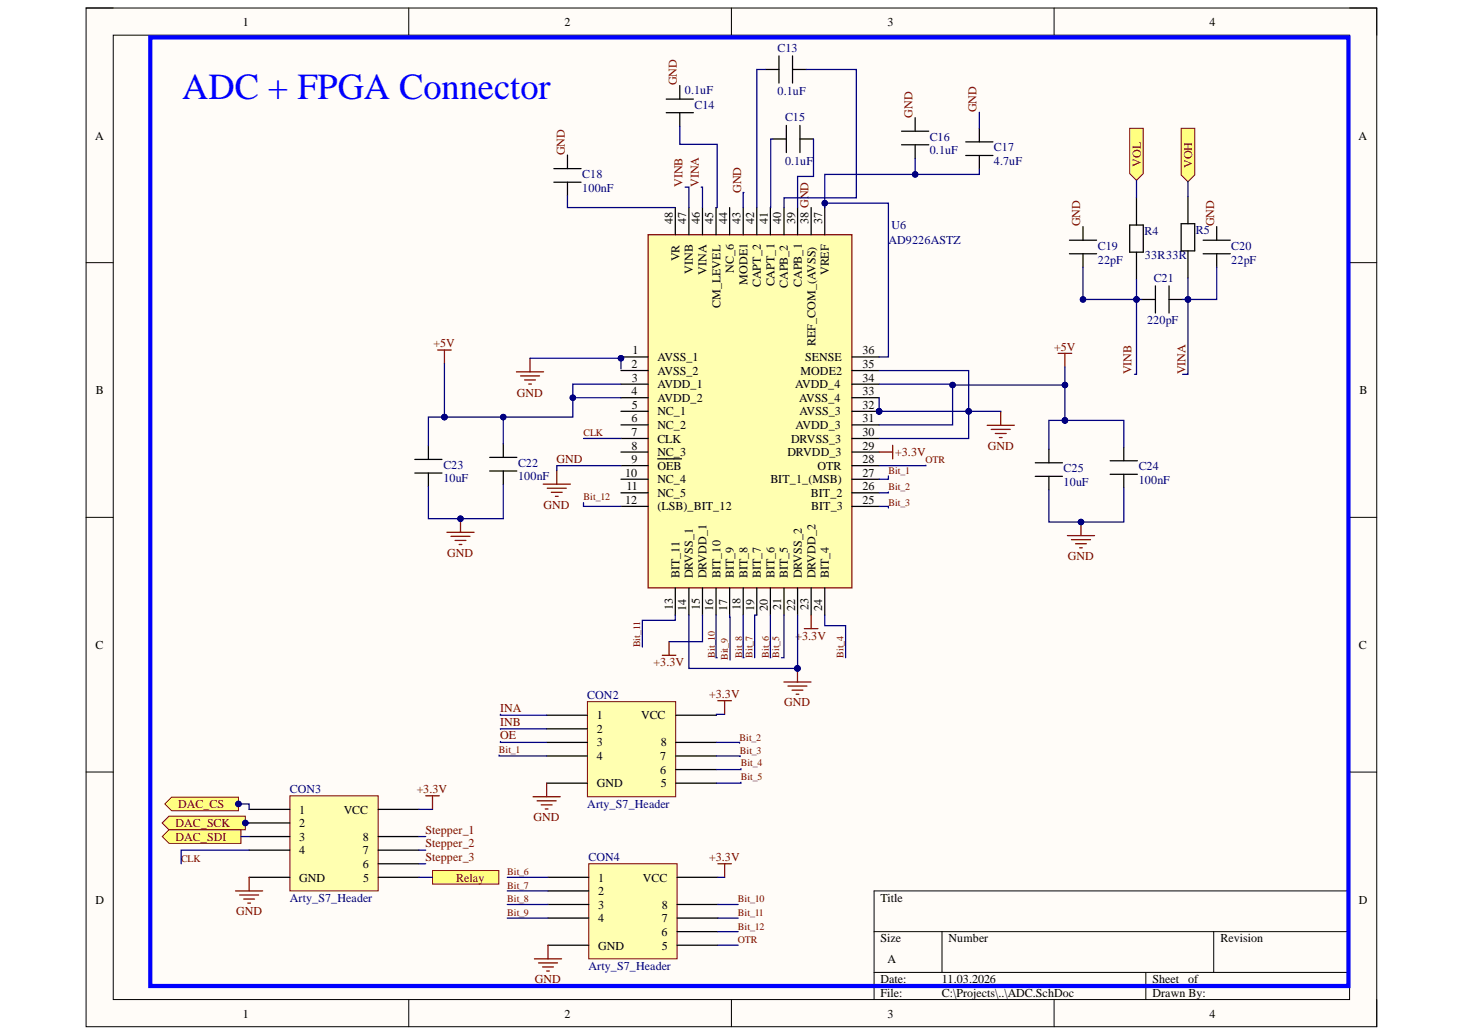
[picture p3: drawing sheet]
<svg xmlns="http://www.w3.org/2000/svg" width="297mm" height="210mm" viewBox="0 0 297 210" stroke-linecap="round" stroke-linejoin="round" font-family="sans-serif">
<defs><g id="words">
<text font-size="7.4" fill="#00f" x="37" y="20">ADC + FPGA Connector</text>
<g font-size="2.5">
<text x="49.3" y="5.2">1</text>
<text x="114.5" y="5.2">2</text>
<text x="180.1" y="5.2">3</text>
<text x="245.4" y="5.2">4</text>
<text x="19.3" y="28.3">A</text>
<text x="275.6" y="28.3">A</text>
<text x="128.3" y="71.9">1</text>
<text x="175" y="71.9">36</text>
<text x="128.1" y="74.6">2</text>
<text x="128.2" y="77.4">3</text>
<text x="133.4" y="73.2">AVSS_1</text>
<text x="133.4" y="76">AVSS_2</text>
<text x="162.4" y="76">MODE2</text>
<text x="163.3" y="73.2">SENSE</text>
<text x="175" y="74.6">35</text>
<text x="175" y="77.4">34</text>
<text x="19.5" y="79.9">B</text>
<text x="128.1" y="80.2">4</text>
<text x="128.2" y="82.9">5</text>
<text x="133.4" y="78.7">AVDD_1</text>
<text x="133.4" y="81.5">AVDD_2</text>
<text x="161.3" y="78.7">AVDD_4</text>
<text x="162.2" y="81.5">AVSS_4</text>
<text x="175" y="80.2">33</text>
<text x="175" y="82.9">32</text>
<text x="275.8" y="79.9">B</text>
<text x="128.1" y="85.7">6</text>
<text x="128.1" y="88.4">7</text>
<text x="133.4" y="84.2">NC_1</text>
<text x="133.4" y="87">NC_2</text>
<text x="133.4" y="89.8">CLK</text>
<text x="160.5" y="89.8">DRVSS_3</text>
<text x="161.4" y="87">AVDD_3</text>
<text x="162.2" y="84.2">AVSS_3</text>
<text x="175" y="85.7">31</text>
<text x="175" y="88.4">30</text>
<text x="128.1" y="91.2">8</text>
<text x="128.1" y="93.9">9</text>
<text x="133.4" y="92.5">NC_3</text>
<text x="133.4" y="95.3">OEB</text>
<text x="159.8" y="92.5">DRVDD_3</text>
<text x="165.9" y="95.3">OTR</text>
<text x="175" y="91.2">29</text>
<text x="175" y="93.9">28</text>
<text x="126.9" y="96.7">10</text>
<text x="127.1" y="99.5">11</text>
<text x="133.4" y="98">NC_4</text>
<text x="133.4" y="100.8">NC_5</text>
<text x="156.3" y="98">BIT_1_(MSB)</text>
<text x="164.5" y="100.8">BIT_2</text>
<text x="175" y="96.7">27</text>
<text x="175" y="99.5">26</text>
<text x="126.9" y="102.2">12</text>
<text x="133.4" y="103.5">(LSB)_BIT_12</text>
<text x="164.6" y="103.5">BIT_3</text>
<text x="175" y="102.2">25</text>
<text x="19.4" y="131.6">C</text>
<text x="275.7" y="131.6">C</text>
<text x="121.1" y="145.9">1</text>
<text x="121.1" y="148.7">2</text>
<text x="130.1" y="145.9">VCC</text>
<text x="121.1" y="151.4">3</text>
<text x="121.1" y="154.2">4</text>
<text x="134" y="154.2">7</text>
<text x="134.1" y="151.4">8</text>
<text x="121.1" y="159.7">GND</text>
<text x="134" y="156.9">6</text>
<text x="134.1" y="159.7">5</text>
<text x="60.7" y="165">1</text>
<text x="60.7" y="167.8">2</text>
<text x="69.7" y="165">VCC</text>
<text x="60.7" y="170.5">3</text>
<text x="60.7" y="173.3">4</text>
<text x="73.6" y="173.3">7</text>
<text x="73.6" y="170.5">8</text>
<text x="60.7" y="178.8">GND</text>
<text x="73.6" y="176">6</text>
<text x="73.7" y="178.8">5</text>
<text x="121.4" y="178.8">1</text>
<text x="130.4" y="178.8">VCC</text>
<text x="19.4" y="183.3">D</text>
<text x="121.4" y="181.5">2</text>
<text x="121.4" y="184.3">3</text>
<text x="134.3" y="184.3">8</text>
<text x="178.7" y="182.9">Title</text>
<text x="275.7" y="183.3">D</text>
<text x="121.4" y="187.1">4</text>
<text x="134.2" y="189.8">6</text>
<text x="134.3" y="187.1">7</text>
<text x="178.7" y="191.1">Size</text>
<text x="192.5" y="191.1">Number</text>
<text x="247.6" y="191.1">Revision</text>
<text x="121.4" y="192.6">GND</text>
<text x="134.3" y="192.6">5</text>
<text x="180.1" y="195.3">A</text>
<text x="178.7" y="199.4">Date:</text>
<text x="178.7" y="202.2">File:</text>
<text x="191.1" y="199.4">11.03.2026</text>
<text x="191.1" y="202.2">C:\Projects\..\ADC.SchDoc</text>
<text x="233.8" y="199.4">Sheet</text>
<text x="233.8" y="202.2">Drawn By:</text>
<text x="241.1" y="199.4">of</text>
<text x="49.3" y="206.4">1</text>
<text x="114.5" y="206.4">2</text>
<text x="180.1" y="206.4">3</text>
<text x="245.4" y="206.4">4</text>
</g>
<g font-size="2.5" fill="#000080">
<text x="157.8" y="10.6">C13</text>
<text x="139" y="19">0.1uF</text>
<text x="140.9" y="22.1">C14</text>
<text x="157.8" y="19.4">0.1uF</text>
<text x="159.3" y="24.6">C15</text>
<text x="188.6" y="28.6">C16</text>
<text x="159.3" y="33.5">0.1uF</text>
<text x="188.6" y="31.3">0.1uF</text>
<text x="201.7" y="33.5">4.7uF</text>
<text x="201.7" y="30.7">C17</text>
<text x="118.1" y="38.9">100nF</text>
<text x="118.1" y="36.1">C18</text>
<text x="180.9" y="46.5">U6</text>
<text x="232.2" y="47.6">R4</text>
<text x="242.6" y="47.4">R5</text>
<text x="180.3" y="49.4">AD9226ASTZ</text>
<text x="222.7" y="53.4">22pF</text>
<text x="222.7" y="50.7">C19</text>
<text x="232.3" y="52.6">33R33R</text>
<text x="249.8" y="53.4">22pF</text>
<text x="249.8" y="50.7">C20</text>
<text x="234.1" y="57.2">C21</text>
<text x="232.7" y="65.6">220pF</text>
<text x="90" y="95.1">C23</text>
<text x="105.1" y="94.7">C22</text>
<text x="215.8" y="95.8">C25</text>
<text x="231" y="95.4">C24</text>
<text x="90" y="97.9">10uF</text>
<text x="105.1" y="97.4">100nF</text>
<text x="215.8" y="98.5">10uF</text>
<text x="231" y="98.1">100nF</text>
<text x="119.2" y="141.7">CON2</text>
<text x="58.8" y="160.9">CON3</text>
<text x="119.2" y="163.8">Arty_S7_Header</text>
<text x="119.4" y="174.6">CON4</text>
<text x="58.8" y="182.9">Arty_S7_Header</text>
<text x="119.4" y="196.7">Arty_S7_Header</text>
</g>
<g font-size="2.5" fill="#800000">
<text x="87.9" y="70.4">+5V</text>
<text x="213.9" y="71.1">+5V</text>
<text x="104.9" y="80.4">GND</text>
<text x="112.9" y="93.9">GND</text>
<text x="181.6" y="92.5">+3.3V</text>
<text x="200.4" y="91.3">GND</text>
<text x="110.3" y="103.2">GND</text>
<text x="90.7" y="112.9">GND</text>
<text x="216.7" y="113.6">GND</text>
<text x="161.4" y="129.7">+3.3V</text>
<text x="132.6" y="135.1">+3.3V</text>
<text x="143.9" y="141.6">+3.3V</text>
<text x="159.1" y="143.3">GND</text>
<text x="101.5" y="144.4">INA</text>
<text x="101.5" y="147.3">INB</text>
<text x="101.5" y="149.9">OE</text>
<text x="84.5" y="160.9">+3.3V</text>
<text x="35.6" y="167.8">DAC_SCK</text>
<text x="36.1" y="163.9">DAC_CS</text>
<text x="108.2" y="166.5">GND</text>
<text x="35.6" y="170.5">DAC_SDI</text>
<text x="86.3" y="169.1">Stepper_1</text>
<text x="86.3" y="171.9">Stepper_2</text>
<text x="86.3" y="174.6">Stepper_3</text>
<text x="92.6" y="178.8">Relay</text>
<text x="143.9" y="174.6">+3.3V</text>
<text x="47.9" y="185.6">GND</text>
<text x="108.5" y="199.4">GND</text>
</g>
<g font-size="2.4" fill="#800000">
<text x="137.4" y="17.3" transform="rotate(-90 137.4 17.3)">GND</text>
<text x="185.2" y="23.8" transform="rotate(-90 185.2 23.8)">GND</text>
<text x="198.1" y="22.7" transform="rotate(-90 198.1 22.7)">GND</text>
<text x="114.6" y="31.5" transform="rotate(-90 114.6 31.5)">GND</text>
<text x="231.5" y="33.8" transform="rotate(-90 231.5 33.8)">VOL</text>
<text x="241.9" y="34.1" transform="rotate(-90 241.9 34.1)">VOH</text>
<text x="138.5" y="38" transform="rotate(-90 138.5 38)">VINB</text>
<text x="141.8" y="38" transform="rotate(-90 141.8 38)">VINA</text>
<text x="150.4" y="39.1" transform="rotate(-90 150.4 39.1)">GND</text>
<text x="219.2" y="45.9" transform="rotate(-90 219.2 45.9)">GND</text>
<text x="246.4" y="45.9" transform="rotate(-90 246.4 45.9)">GND</text>
<text x="229.6" y="75.9" transform="rotate(-90 229.6 75.9)">VINB</text>
<text x="240.5" y="75.9" transform="rotate(-90 240.5 75.9)">VINA</text>
</g>
<g font-size="2.4">
<text x="136.5" y="45.4" transform="rotate(-90 136.5 45.4)">48</text>
<text x="139.2" y="45.4" transform="rotate(-90 139.2 45.4)">47</text>
<text x="142" y="45.4" transform="rotate(-90 142 45.4)">46</text>
<text x="144.7" y="45.4" transform="rotate(-90 144.7 45.4)">45</text>
<text x="147.5" y="45.4" transform="rotate(-90 147.5 45.4)">44</text>
<text x="150.2" y="45.4" transform="rotate(-90 150.2 45.4)">43</text>
<text x="153" y="45.4" transform="rotate(-90 153 45.4)">42</text>
<text x="155.8" y="45.4" transform="rotate(-90 155.8 45.4)">41</text>
<text x="158.5" y="45.4" transform="rotate(-90 158.5 45.4)">40</text>
<text x="161.3" y="45.4" transform="rotate(-90 161.3 45.4)">39</text>
<text x="164" y="45.4" transform="rotate(-90 164 45.4)">38 GND</text>
<text x="166.8" y="45.4" transform="rotate(-90 166.8 45.4)">37</text>
<text x="137.9" y="53" transform="rotate(-90 137.9 53)">VR</text>
<text x="140.6" y="55.5" transform="rotate(-90 140.6 55.5)">VINB</text>
<text x="143.4" y="55.7" transform="rotate(-90 143.4 55.7)">VINA</text>
<text x="148.9" y="55.4" transform="rotate(-90 148.9 55.4)">NC_6</text>
<text x="151.7" y="57.8" transform="rotate(-90 151.7 57.8)">MODE1</text>
<text x="154.4" y="58.3" transform="rotate(-90 154.4 58.3)">CAPT_2</text>
<text x="157.2" y="58.1" transform="rotate(-90 157.2 58.1)">CAPT_1</text>
<text x="159.9" y="58.4" transform="rotate(-90 159.9 58.4)">CAPB_2</text>
<text x="162.7" y="58.2" transform="rotate(-90 162.7 58.2)">CAPB_1</text>
<text x="168.2" y="55.8" transform="rotate(-90 168.2 55.8)">VREF</text>
<text x="146.2" y="62.5" transform="rotate(-90 146.2 62.5)">CM_LEVEL</text>
<text x="165.5" y="70.2" transform="rotate(-90 165.5 70.2)">REF_COM_(AVSS)</text>
<text x="137.9" y="117.3" transform="rotate(-90 137.9 117.3)">BIT_11</text>
<text x="140.6" y="117.3" transform="rotate(-90 140.6 117.3)">DRVSS_1</text>
<text x="143.4" y="117.3" transform="rotate(-90 143.4 117.3)">DRVDD_1</text>
<text x="146.2" y="117.3" transform="rotate(-90 146.2 117.3)">BIT_10</text>
<text x="148.9" y="117.3" transform="rotate(-90 148.9 117.3)">BIT_9</text>
<text x="151.7" y="117.3" transform="rotate(-90 151.7 117.3)">BIT_8</text>
<text x="154.4" y="117.3" transform="rotate(-90 154.4 117.3)">BIT_7</text>
<text x="157.2" y="117.3" transform="rotate(-90 157.2 117.3)">BIT_6</text>
<text x="159.9" y="117.3" transform="rotate(-90 159.9 117.3)">BIT_5</text>
<text x="162.7" y="117.3" transform="rotate(-90 162.7 117.3)">DRVSS_2</text>
<text x="165.5" y="117.3" transform="rotate(-90 165.5 117.3)">DRVDD_2</text>
<text x="168.2" y="117.3" transform="rotate(-90 168.2 117.3)">BIT_4</text>
<text x="136.5" y="123.7" transform="rotate(-90 136.5 123.7)">13</text>
<text x="139.2" y="123.8" transform="rotate(-90 139.2 123.8)">14</text>
<text x="142" y="123.7" transform="rotate(-90 142 123.7)">15</text>
<text x="144.7" y="123.8" transform="rotate(-90 144.7 123.8)">16</text>
<text x="147.5" y="123.8" transform="rotate(-90 147.5 123.8)">17</text>
<text x="150.2" y="123.7" transform="rotate(-90 150.2 123.7)">18</text>
<text x="153" y="123.8" transform="rotate(-90 153 123.8)">19</text>
<text x="155.8" y="123.8" transform="rotate(-90 155.8 123.8)">20</text>
<text x="158.5" y="123.6" transform="rotate(-90 158.5 123.6)">21</text>
<text x="161.3" y="123.8" transform="rotate(-90 161.3 123.8)">22</text>
<text x="164" y="123.7" transform="rotate(-90 164 123.7)">23</text>
<text x="166.8" y="123.8" transform="rotate(-90 166.8 123.8)">24</text>
</g>
<g font-size="2" fill="#800000">
<text x="118.4" y="88.5">CLK</text>
<text x="187.8" y="94">OTR</text>
<text x="118.4" y="101.5">Bit_12</text>
<text x="180.3" y="96.1">Bit_1</text>
<text x="180.3" y="99.4">Bit_2</text>
<text x="180.3" y="102.6">Bit_3</text>
<text x="129.9" y="131.3" transform="rotate(-90 129.9 131.3)">Bit_11</text>
<text x="145.1" y="133.4" transform="rotate(-90 145.1 133.4)">Bit_10</text>
<text x="147.7" y="133.9" transform="rotate(-90 147.7 133.9)">Bit_9</text>
<text x="150.6" y="133.4" transform="rotate(-90 150.6 133.4)">Bit_8</text>
<text x="152.7" y="133.4" transform="rotate(-90 152.7 133.4)">Bit_7</text>
<text x="156" y="133.4" transform="rotate(-90 156 133.4)">Bit_6</text>
<text x="158.1" y="133.4" transform="rotate(-90 158.1 133.4)">Bit_5</text>
<text x="171.1" y="133.4" transform="rotate(-90 171.1 133.4)">Bit_4</text>
<text x="101.2" y="152.7">Bit_1</text>
<text x="150.1" y="150.3">Bit_2</text>
<text x="150.1" y="153">Bit_3</text>
<text x="150.3" y="155.4">Bit_4</text>
<text x="150.3" y="158.2">Bit_5</text>
<text x="36.7" y="174.7">CLK</text>
<text x="102.9" y="177.5">Bit_6</text>
<text x="102.9" y="180.2">Bit_7</text>
<text x="102.9" y="183">Bit_8</text>
<text x="102.9" y="185.7">Bit_9</text>
<text x="149.7" y="183">Bit_10</text>
<text x="149.7" y="185.7">Bit_11</text>
<text x="149.7" y="188.5">Bit_12</text>
<text x="149.7" y="191.3">OTR</text>
</g>
</g></defs>
<path d="M17.5 1.6h261.8v206.6h-261.8z" fill-rule="evenodd" fill="#fffcf8"/>
<path d="M17.5 1.6h261.8v206.6h-261.8z" fill="none" stroke="#000" stroke-width=".2"/>
<path d="M23 7.1h250.8v195.6h-250.8z" fill-rule="evenodd" fill="#fffcf8"/>
<g fill="none" stroke="#000" stroke-width=".2">
<path d="M17.5 1.6h5.5M23 7.1h250.8v195.6h-250.8zM82.9 1.6v5.5M148.4 1.6v5.5M213.9 1.6v5.5M273.8 1.6h5.5v5.5M17.5 53.3h5.5M273.8 53.3h5.5M17.5 104.9h5.5M273.8 104.9h5.5M17.5 156.6h5.5M273.8 156.6h5.5"/>
<path d="M177.3 188.9h96.5M177.3 197.2h96.5M177.3 200h96.5M191.1 188.9v8.3M232.5 197.2v5.5M246.3 188.9v8.3M273.8 180.7h-96.5v22M82.9 202.7v5.5M148.4 202.7v5.5M213.9 202.7v5.5M279.3 202.7v5.5"/>
</g>
<circle cx="178.4" cy="83.4" r=".55" fill="#000080"/>
<circle cx="178.4" cy="83.4" r=".55" fill="none" stroke="#000080" stroke-width=".2"/>
<path d="M131.5 47.6h41.3v71.6h-41.3z" fill-rule="evenodd" fill="#ffffb0"/>
<path d="M131.5 47.6h41.3v71.6h-41.3z" fill="none" stroke="#800000" stroke-width=".25"/>
<g fill="none" stroke="#000" stroke-width=".25">
<path d="M126 72.4h5.5M126 75.1h5.5M126 77.9h5.5M172.8 72.4h5.6M172.8 75.2h5.6M172.8 77.9h5.6M126 80.7h5.5M126 83.4h5.5M126 86.2h5.5M126 88.9h5.5M126 91.7h5.5M126 94.4h5.5"/>
<path d="M126 97.2h5.5M126 99.9h5.5M133.4 93.1h4.9M172.8 80.7h5.6M172.8 83.4h5.6M126 102.7h5.5M137 119.2v5.5M139.8 119.2v5.5M142.5 119.2v5.5M145.3 119.2v5.5M148 119.2v5.5M150.8 119.2v5.5"/>
<path d="M153.6 119.2v5.5M156.3 119.2v5.5M159.1 119.2v5.5M161.8 119.2v5.5M164.6 119.2v5.5M167.3 119.2v5.5"/>
</g>
<circle cx="178.4" cy="83.4" r=".55" fill="#000080"/>
<circle cx="178.4" cy="83.4" r=".55" fill="none" stroke="#000080" stroke-width=".2"/>
<g fill="none" stroke="#000" stroke-width=".25">
<path d="M137 42.1v5.5M139.8 42.1v5.5M142.5 42.1v5.5M145.3 42.1v5.5M148 42.1v5.5M150.8 42.1v5.5M153.6 42.1v5.5M156.3 42.1v5.5M159.1 42.1v5.5M161.8 42.1v5.5M164.6 42.1v5.5M167.3 42.1v5.5"/>
<path d="M84.2 93.2h5.5M84.2 95.9h5.5M86.9 90.4v2.8M86.9 95.9v2.8M99.4 95.5h5.5M99.4 92.8h5.5M102.1 90v2.8M102.1 95.5v2.8M172.8 86.2h5.6M172.8 88.9h5.6M172.8 91.7h5.6M172.8 94.4h5.6"/>
<path d="M172.8 97.2h5.6M172.8 99.9h5.6M172.8 102.7h5.6"/>
</g>
<path d="M90.7 107.9h5.5M91.5 108.8h3.9M92.3 109.6h2.2M93.2 110.4h.5M93.4 105.2v2.7" fill="none" stroke="#800000" stroke-width=".25"/>
<circle cx="93.4" cy="105.2" r=".55" fill="#000080"/>
<circle cx="93.4" cy="105.2" r=".55" fill="none" stroke="#000080" stroke-width=".2"/>
<g fill="none" stroke="#800000" stroke-width=".25">
<path d="M104.8 75.4h5.5M105.6 76.2h3.9M106.4 77.1h2.2M107.3 77.9h.5M107.5 72.7v2.7M200.3 86.3h5.5M201.1 87.1h3.9M201.9 87.9h2.3M202.8 88.7h.5M203 83.5v2.8M159 138.3h5.6M159.9 139.1h3.8"/>
<path d="M160.7 140h2.2M161.8 135.6v2.7M161.5 140.8h.6"/>
</g>
<circle cx="161.8" cy="135.6" r=".55" fill="#000080"/>
<circle cx="161.8" cy="135.6" r=".55" fill="none" stroke="#000080" stroke-width=".2"/>
<path d="M110.2 98.2h5.5M111 99h3.9M111.9 99.8h2.2M113 95.4v2.8M178.4 91.7h2.7M181.1 90.3v2.8M112.7 100.7h.5M134.4 132.9h2.7M135.8 130.1v2.8M163.2 127.5h2.8M164.6 124.7v2.8" fill="none" stroke="#800000" stroke-width=".25"/>
<path d="M112.4 37h5.5M112.4 34.2h5.5M115.1 31.4v2.8M115.1 37v2.7M182.9 29.4h5.5M182.9 26.6h5.5M185.7 23.9v2.7M185.7 29.4v2.7" fill="none" stroke="#000" stroke-width=".25"/>
<path d="M239.7 26h2.7v9.5l-1.4 1.4-1.3-1.4z" fill-rule="evenodd" fill="#ffff80"/>
<path d="M239.7 26h2.7v9.5l-1.4 1.4-1.3-1.4z" fill="none" stroke="#800000" stroke-width=".2"/>
<path d="M229.2 26h2.8v9.2l-1.4 1.4-1.4-1.4z" fill-rule="evenodd" fill="#ffff80"/>
<path d="M229.2 26h2.8v9.2l-1.4 1.4-1.4-1.4z" fill="none" stroke="#800000" stroke-width=".2"/>
<g fill="none" stroke="#000" stroke-width=".25">
<path d="M137.9 17.3v2.8M155.3 14.1h2.7M158 11.3v5.5M160.8 14.1h2.8M160.8 11.3v5.5M135.2 22.9h5.5M135.2 20.1h5.5M137.9 22.9v2.7M156.8 28.2h2.7M159.5 25.4v5.5M162.3 28.2h2.8M162.3 25.4v5.5"/>
<path d="M195.9 31.5h5.6M195.9 28.8h5.6M198.7 26v2.8M198.7 31.5v2.8M241 39.9v5.5M217 51.5h5.5M217 48.7h5.5M219.7 46v2.7M219.7 51.5v2.7M229.2 45.6h2.8v5.5h-2.8zM230.6 40.1v5.5M230.6 51.1v5.6"/>
<path d="M234.4 58v5.5M237.2 58v5.5M239.7 45.4h2.7v5.5h-2.7zM241 50.9v5.5M244.1 51.5h5.5M244.1 48.7h5.5M246.9 46v2.7M246.9 51.5v2.7M231.7 60.7h2.7M237.2 60.7h2.7"/>
</g>
<path d="M88.8 71h2.8M90.2 71v2.7M86.4 161.4h2.7M87.8 161.4v2.7" fill="none" stroke="#800000" stroke-width=".25"/>
<path d="M33.5 163l1.3-1.3h13.6v2.7h-13.6z" fill-rule="evenodd" fill="#ffff80"/>
<path d="M33.5 163l1.3-1.3h13.6v2.7h-13.6z" fill="none" stroke="#800000" stroke-width=".2"/>
<circle cx="48.4" cy="163" r=".55" fill="#000080"/>
<circle cx="48.4" cy="163" r=".55" fill="none" stroke="#000080" stroke-width=".2"/>
<path d="M32.9 166.9l1.4-1.4h15.5v2.8h-15.5z" fill-rule="evenodd" fill="#ffff80"/>
<path d="M32.9 166.9l1.4-1.4h15.5v2.8h-15.5z" fill="none" stroke="#800000" stroke-width=".2"/>
<circle cx="49.8" cy="166.9" r=".55" fill="#000080"/>
<circle cx="49.8" cy="166.9" r=".55" fill="none" stroke="#000080" stroke-width=".2"/>
<path d="M32.9 169.7l1.4-1.4h14.6v2.7h-14.6z" fill-rule="evenodd" fill="#ffff80"/>
<path d="M32.9 169.7l1.4-1.4h14.6v2.7h-14.6z" fill="none" stroke="#800000" stroke-width=".2"/>
<path d="M210.1 93.9h5.5M210.1 96.6h5.5M212.8 91.1v2.8M212.8 96.6v2.8M225.2 96.2h5.6M225.2 93.4h5.6M228 90.7v2.7M228 96.2v2.8" fill="none" stroke="#000" stroke-width=".25"/>
<path d="M216.6 108.6h5.5M217.4 109.4h3.9M218.2 110.3h2.2M219 111.1h.6M219.3 105.9v2.7" fill="none" stroke="#800000" stroke-width=".25"/>
<circle cx="219.3" cy="105.9" r=".55" fill="#000080"/>
<circle cx="219.3" cy="105.9" r=".55" fill="none" stroke="#000080" stroke-width=".2"/>
<path d="M214.7 71.7h2.7M216.1 71.7v2.7" fill="none" stroke="#800000" stroke-width=".25"/>
<path d="M30.5 7.6h243.1v192.4h-243.1z" fill="none" stroke="#00f" stroke-width=".85"/>
<path d="M119.2 142.3h17.9v19.3h-17.9z" fill-rule="evenodd" fill="#ffffb0"/>
<path d="M119.2 142.3h17.9v19.3h-17.9z" fill="none" stroke="#800000" stroke-width=".2"/>
<path d="M110.9 145.1h8.3M110.9 147.8h8.3M110.9 150.6h8.3M110.9 153.3h8.3M110.9 158.8h8.3M137.1 145.1h8.3M137.1 150.6h8.3M137.1 153.3h8.3M137.1 158.8h8.3M137.1 156.1h8.3" fill="none" stroke="#000" stroke-width=".25"/>
<path d="M119.5 175.2h17.9v19.3h-17.9z" fill-rule="evenodd" fill="#ffffb0"/>
<path d="M119.5 175.2h17.9v19.3h-17.9z" fill="none" stroke="#800000" stroke-width=".2"/>
<path d="M111.2 177.9h8.3M137.4 177.9h8.2M111.2 180.7h8.3M111.2 183.4h8.3M111.2 186.2h8.3M111.2 191.7h8.3M137.4 183.4h8.2M137.4 186.2h8.2M137.4 191.7h8.2M137.4 188.9h8.2" fill="none" stroke="#000" stroke-width=".25"/>
<path d="M58.8 161.4h17.9v19.3h-17.9z" fill-rule="evenodd" fill="#ffffb0"/>
<path d="M58.8 161.4h17.9v19.3h-17.9z" fill="none" stroke="#800000" stroke-width=".2"/>
<path d="M50.5 164.1h8.3M50.5 166.9h8.3M50.5 169.7h8.3M50.5 172.4h8.3M50.5 177.9h8.3M76.7 164.1h8.3M76.7 169.7h8.3M76.7 172.4h8.3M76.7 177.9h8.3M76.7 175.2h8.3" fill="none" stroke="#000" stroke-width=".25"/>
<g fill="none" stroke="#800000" stroke-width=".25">
<path d="M110.9 158.8v2.8M145.6 142.1h2.8M147 142.1v2.8M50.5 177.9v2.8M108.2 161.6h5.5M109 162.4h3.8M109.8 163.2h2.2M110.6 164.1h.6M145.6 175.2h2.8M147 175.2v2.7M47.8 180.7h5.5M48.6 181.5h3.9"/>
<path d="M49.4 182.3h2.2M50.3 183.2h.5M108.4 194.5h5.5M109.3 195.3h3.8M110.1 196.1h2.2M110.9 196.9h.6M111.2 191.7v2.8"/>
</g>
<path d="M87.8 176.5h13.4v2.8h-13.4z" fill-rule="evenodd" fill="#ffff80"/>
<path d="M87.8 176.5h13.4v2.8h-13.4z" fill="none" stroke="#800000" stroke-width=".2"/>
<path d="M102.1 98.3v6.9h-15.2v-6.5" fill="none" stroke="#000080" stroke-width=".25"/>
<circle cx="93.4" cy="105.2" r=".55" fill="#000080"/>
<circle cx="93.4" cy="105.2" r=".55" fill="none" stroke="#000080" stroke-width=".2"/>
<path d="M178.4 77.9h14.9v8.3h-14.9" fill="none" stroke="#000080" stroke-width=".25"/>
<circle cx="193.3" cy="78.1" r=".55" fill="#000080"/>
<circle cx="193.3" cy="78.1" r=".55" fill="none" stroke="#000080" stroke-width=".2"/>
<path d="M126 72.4v2.4" fill="none" stroke="#000080" stroke-width=".25"/>
<circle cx="126" cy="72.7" r=".55" fill="#000080"/>
<circle cx="126" cy="72.7" r=".55" fill="none" stroke="#000080" stroke-width=".2"/>
<path d="M178.4 80.7v2.7" fill="none" stroke="#000080" stroke-width=".25"/>
<circle cx="178.4" cy="83.4" r=".55" fill="#000080"/>
<circle cx="178.4" cy="83.4" r=".55" fill="none" stroke="#000080" stroke-width=".2"/>
<path d="M107.5 72.7h18.5" fill="none" stroke="#000080" stroke-width=".25"/>
<circle cx="126" cy="72.7" r=".55" fill="#000080"/>
<circle cx="126" cy="72.7" r=".55" fill="none" stroke="#000080" stroke-width=".2"/>
<path d="M178.4 83.4l24.6 .1" fill="none" stroke="#000080" stroke-width=".25"/>
<circle cx="178.4" cy="83.4" r=".55" fill="#000080"/>
<circle cx="178.4" cy="83.4" r=".55" fill="none" stroke="#000080" stroke-width=".2"/>
<circle cx="196.5" cy="83.4" r=".55" fill="#000080"/>
<circle cx="196.5" cy="83.4" r=".55" fill="none" stroke="#000080" stroke-width=".2"/>
<path d="M161.8 124.7v10.9" fill="none" stroke="#000080" stroke-width=".25"/>
<circle cx="161.8" cy="135.6" r=".55" fill="#000080"/>
<circle cx="161.8" cy="135.6" r=".55" fill="none" stroke="#000080" stroke-width=".2"/>
<path d="M139.8 124.7v10.9h22" fill="none" stroke="#000080" stroke-width=".25"/>
<circle cx="161.8" cy="135.6" r=".55" fill="#000080"/>
<circle cx="161.8" cy="135.6" r=".55" fill="none" stroke="#000080" stroke-width=".2"/>
<path d="M196.5 83.4v5.5h-18.1" fill="none" stroke="#000080" stroke-width=".25"/>
<circle cx="196.5" cy="83.4" r=".55" fill="#000080"/>
<circle cx="196.5" cy="83.4" r=".55" fill="none" stroke="#000080" stroke-width=".2"/>
<path d="M178.4 75.2h18.1v8.2M126 94.4h-13v1" fill="none" stroke="#000080" stroke-width=".25"/>
<circle cx="196.5" cy="83.4" r=".55" fill="#000080"/>
<circle cx="196.5" cy="83.4" r=".55" fill="none" stroke="#000080" stroke-width=".2"/>
<path d="M185.7 32.1v3.3h-18.4v6.7" fill="none" stroke="#000080" stroke-width=".25"/>
<circle cx="185.7" cy="35.4" r=".55" fill="#000080"/>
<circle cx="185.7" cy="35.4" r=".55" fill="none" stroke="#000080" stroke-width=".2"/>
<circle cx="167.3" cy="41.2" r=".55" fill="#000080"/>
<circle cx="167.3" cy="41.2" r=".55" fill="none" stroke="#000080" stroke-width=".2"/>
<path d="M115.1 39.7v2.4h21.9M151 39h-.2v3.1M230.6 36.6v3.5M241 36.9v3M230.6 56.7v4h-11.3" fill="none" stroke="#000080" stroke-width=".25"/>
<circle cx="219.7" cy="60.7" r=".55" fill="#000080"/>
<circle cx="219.7" cy="60.7" r=".55" fill="none" stroke="#000080" stroke-width=".2"/>
<circle cx="230.6" cy="60.7" r=".55" fill="#000080"/>
<circle cx="230.6" cy="60.7" r=".55" fill="none" stroke="#000080" stroke-width=".2"/>
<path d="M219.7 54.2v6.5" fill="none" stroke="#000080" stroke-width=".25"/>
<circle cx="219.7" cy="60.7" r=".55" fill="#000080"/>
<circle cx="219.7" cy="60.7" r=".55" fill="none" stroke="#000080" stroke-width=".2"/>
<path d="M241 56.4v4.3h-1.1" fill="none" stroke="#000080" stroke-width=".25"/>
<circle cx="241" cy="60.7" r=".55" fill="#000080"/>
<circle cx="241" cy="60.7" r=".55" fill="none" stroke="#000080" stroke-width=".2"/>
<path d="M230.6 60.7h1.1" fill="none" stroke="#000080" stroke-width=".25"/>
<circle cx="230.6" cy="60.7" r=".55" fill="#000080"/>
<circle cx="230.6" cy="60.7" r=".55" fill="none" stroke="#000080" stroke-width=".2"/>
<path d="M246.9 54.2v6.5h-5.9" fill="none" stroke="#000080" stroke-width=".25"/>
<circle cx="241" cy="60.7" r=".55" fill="#000080"/>
<circle cx="241" cy="60.7" r=".55" fill="none" stroke="#000080" stroke-width=".2"/>
<path d="M230.6 60.7v15.2h-.4" fill="none" stroke="#000080" stroke-width=".25"/>
<circle cx="230.6" cy="60.7" r=".55" fill="#000080"/>
<circle cx="230.6" cy="60.7" r=".55" fill="none" stroke="#000080" stroke-width=".2"/>
<path d="M241 60.7v15.2h-1.1" fill="none" stroke="#000080" stroke-width=".25"/>
<circle cx="241" cy="60.7" r=".55" fill="#000080"/>
<circle cx="241" cy="60.7" r=".55" fill="none" stroke="#000080" stroke-width=".2"/>
<path d="M139 38h.8v4.1M142.3 38h.2v4.1M126 77.9h-9.8v2.8h9.8" fill="none" stroke="#000080" stroke-width=".25"/>
<circle cx="116.2" cy="80.7" r=".55" fill="#000080"/>
<circle cx="116.2" cy="80.7" r=".55" fill="none" stroke="#000080" stroke-width=".2"/>
<g fill="none" stroke="#000080" stroke-width=".25">
<path d="M137.9 25.6v3.7h7.6v12.8h-.2M198.7 34.3v1.1h-13M118.4 88.9h7.6M180.3 99.8v.1h-1.9M180.3 96.5v.7h-1.9M187.8 94.4h-9.4M118.4 101.9v.8h7.6M178.4 102.7h1.9v.3M137 124.7v1.1h-6.7v5.4M142.5 124.7v5.4h-6.7M145.3 124.7v8.7h.2M148 124.7l.1 9.1"/>
<path d="M150.8 124.7v8.7h.2M153.6 124.7h-.5v8.7M156.3 124.7l.1 8.7M159.1 124.7v8.7h-.6M167.3 124.7v2.2h4.3v6.5"/>
</g>
<circle cx="185.7" cy="35.4" r=".55" fill="#000080"/>
<circle cx="185.7" cy="35.4" r=".55" fill="none" stroke="#000080" stroke-width=".2"/>
<path d="M155.3 14.1h-1.7v28M163.6 14.1h10.1v26h-14.6v2M156.8 28.2h-.4l-.1 13.9M165.1 28.2v7.6h-3.3v6.3M198.7 22.8v3.2M167.3 41.2h13v31.2h-1.9" fill="none" stroke="#000080" stroke-width=".25"/>
<circle cx="167.3" cy="41.2" r=".55" fill="#000080"/>
<circle cx="167.3" cy="41.2" r=".55" fill="none" stroke="#000080" stroke-width=".2"/>
<path d="M116.2 80.7v3.9h-26" fill="none" stroke="#000080" stroke-width=".25"/>
<circle cx="90.2" cy="84.6" r=".55" fill="#000080"/>
<circle cx="90.2" cy="84.6" r=".55" fill="none" stroke="#000080" stroke-width=".2"/>
<circle cx="102.1" cy="84.6" r=".55" fill="#000080"/>
<circle cx="102.1" cy="84.6" r=".55" fill="none" stroke="#000080" stroke-width=".2"/>
<circle cx="116.2" cy="80.7" r=".55" fill="#000080"/>
<circle cx="116.2" cy="80.7" r=".55" fill="none" stroke="#000080" stroke-width=".2"/>
<path d="M90.2 73.7v10.9" fill="none" stroke="#000080" stroke-width=".25"/>
<circle cx="90.2" cy="84.6" r=".55" fill="#000080"/>
<circle cx="90.2" cy="84.6" r=".55" fill="none" stroke="#000080" stroke-width=".2"/>
<path d="M102.1 84.6v5.4" fill="none" stroke="#000080" stroke-width=".25"/>
<circle cx="102.1" cy="84.6" r=".55" fill="#000080"/>
<circle cx="102.1" cy="84.6" r=".55" fill="none" stroke="#000080" stroke-width=".2"/>
<path d="M228 99v6.9h-15.2v-6.5" fill="none" stroke="#000080" stroke-width=".25"/>
<circle cx="219.3" cy="105.9" r=".55" fill="#000080"/>
<circle cx="219.3" cy="105.9" r=".55" fill="none" stroke="#000080" stroke-width=".2"/>
<path d="M216.1 74.4v10.9" fill="none" stroke="#000080" stroke-width=".25"/>
<circle cx="216.1" cy="78.1" r=".55" fill="#000080"/>
<circle cx="216.1" cy="78.1" r=".55" fill="none" stroke="#000080" stroke-width=".2"/>
<circle cx="216.1" cy="85.3" r=".55" fill="#000080"/>
<circle cx="216.1" cy="85.3" r=".55" fill="none" stroke="#000080" stroke-width=".2"/>
<path d="M193.3 78.1h22.8" fill="none" stroke="#000080" stroke-width=".25"/>
<circle cx="193.3" cy="78.1" r=".55" fill="#000080"/>
<circle cx="193.3" cy="78.1" r=".55" fill="none" stroke="#000080" stroke-width=".2"/>
<circle cx="216.1" cy="78.1" r=".55" fill="#000080"/>
<circle cx="216.1" cy="78.1" r=".55" fill="none" stroke="#000080" stroke-width=".2"/>
<path d="M216.1 85.3h11.9v5.4" fill="none" stroke="#000080" stroke-width=".25"/>
<circle cx="216.1" cy="85.3" r=".55" fill="#000080"/>
<circle cx="216.1" cy="85.3" r=".55" fill="none" stroke="#000080" stroke-width=".2"/>
<path d="M101.3 153.1v.2h9.6M101.5 144.9v.2h9.4M101.5 150.4v.2h9.4M110.9 147.8l-9.4 .1M145.4 150.6h4.7v.1M145.4 153.3h4.8v.1M150.3 155.9v.2h-4.9M150.3 158.6v.2h-4.9M47.8 163h2.7v1.1" fill="none" stroke="#000080" stroke-width=".25"/>
<circle cx="48.4" cy="163" r=".55" fill="#000080"/>
<circle cx="48.4" cy="163" r=".55" fill="none" stroke="#000080" stroke-width=".2"/>
<path d="M49.4 166.9h1.1" fill="none" stroke="#000080" stroke-width=".25"/>
<circle cx="49.8" cy="166.9" r=".55" fill="#000080"/>
<circle cx="49.8" cy="166.9" r=".55" fill="none" stroke="#000080" stroke-width=".2"/>
<g fill="none" stroke="#000080" stroke-width=".25">
<path d="M90.2 84.6h-3.3v5.8M147 144.9h-1.6v.2M48.9 169.7h1.6M50.5 172.4h-13.7v2.8M85 169.7h1.4M85 164.1h2.8M85 172.4h1.4M85 177.9h2.8M85 175.2h1.4M102.9 177.9h8.3M145.6 177.9h1.4M102.9 186.2h8.3"/>
<path d="M102.9 183.4h8.3M102.9 180.7h8.3M145.6 191.7h4.2M145.6 188.9h4.2M145.6 186.2h4.2M145.6 183.4h4.2"/>
</g>
<circle cx="90.2" cy="84.6" r=".55" fill="#000080"/>
<circle cx="90.2" cy="84.6" r=".55" fill="none" stroke="#000080" stroke-width=".2"/>
<path d="M216.1 85.3h-3.3v5.8" fill="none" stroke="#000080" stroke-width=".25"/>
<circle cx="216.1" cy="85.3" r=".55" fill="#000080"/>
<circle cx="216.1" cy="85.3" r=".55" fill="none" stroke="#000080" stroke-width=".2"/>
<use href="#words"/>
</svg>
